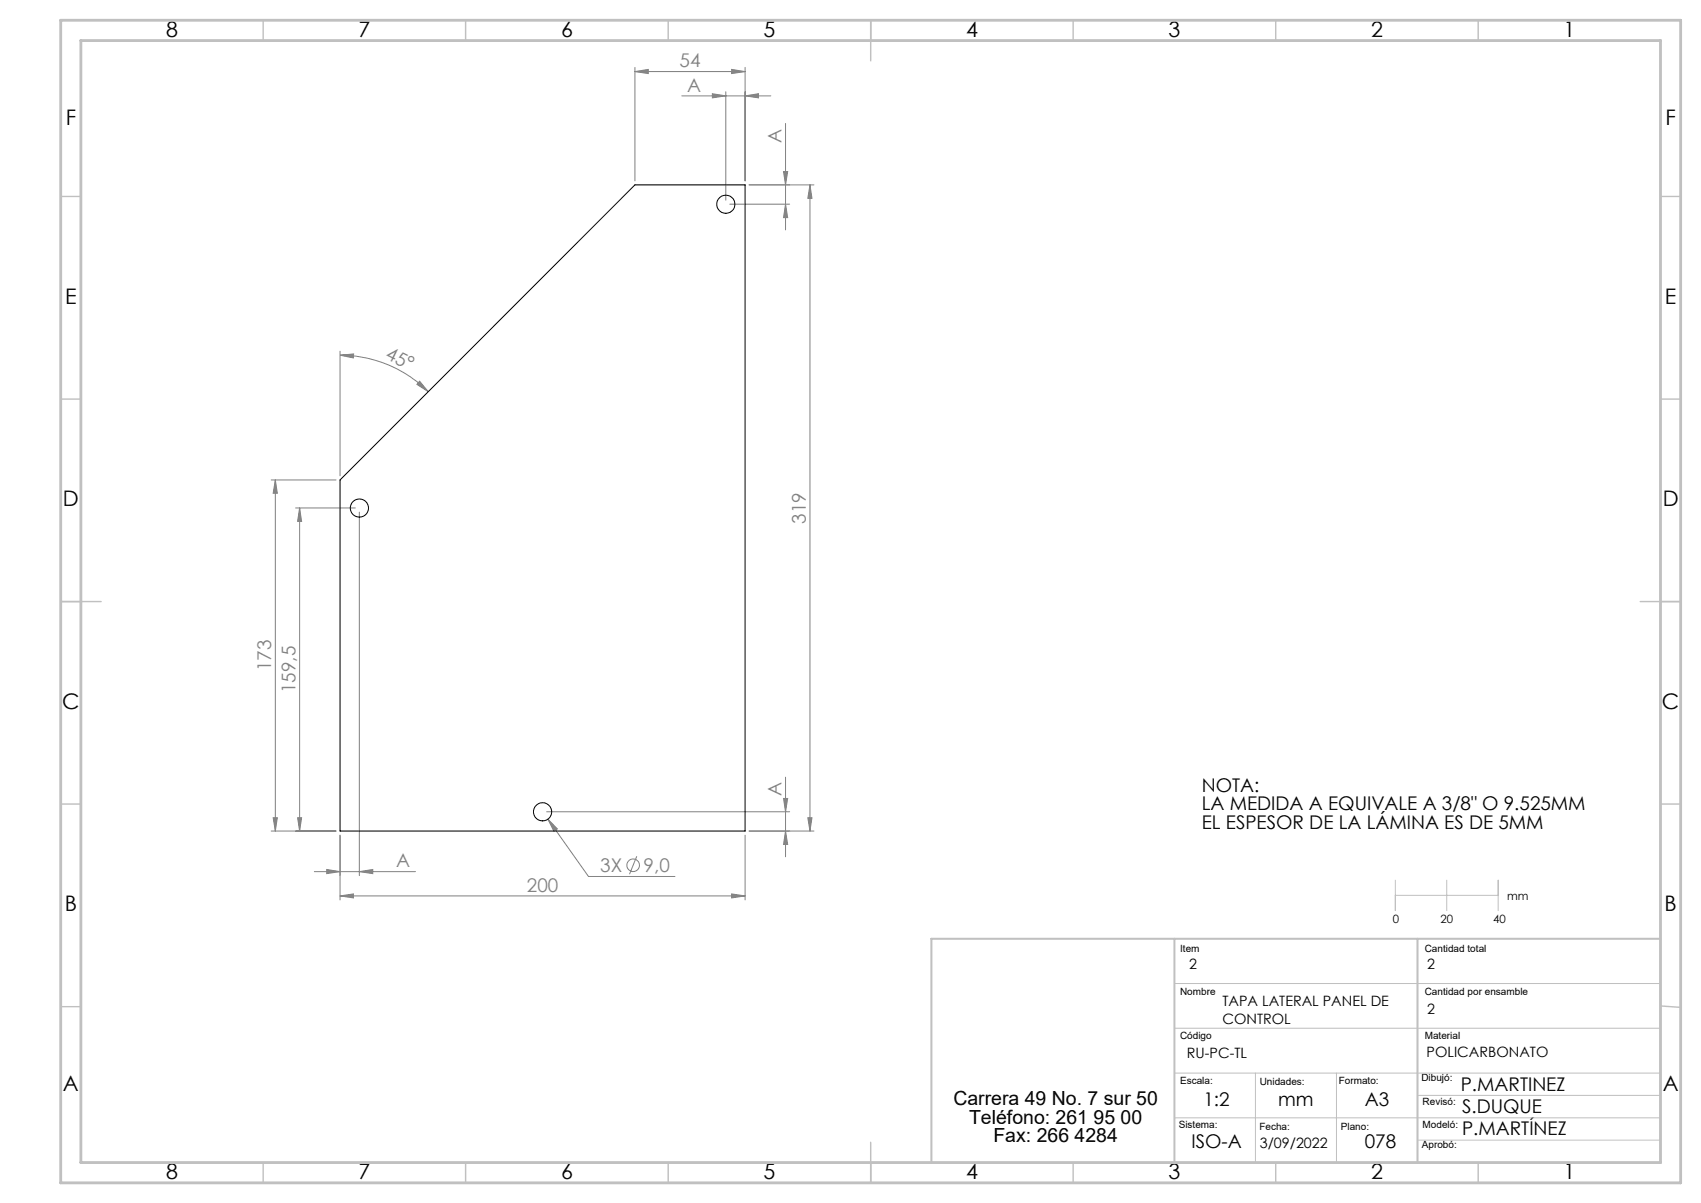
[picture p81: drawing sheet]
<svg xmlns="http://www.w3.org/2000/svg" width="420mm" height="297mm" viewBox="0 0 420 297" stroke-linecap="round" stroke-linejoin="round" font-family="sans-serif">
<defs><g id="words">
<g font-size="5.3">
<text x="41" y="9">8</text>
<text x="88.5" y="9">7</text>
<text x="138.5" y="9">6</text>
<text x="188.5" y="9">5</text>
<text x="238.5" y="9">4</text>
<text x="288.5" y="9">3</text>
<text x="338.5" y="9">2</text>
<text x="386" y="9">1</text>
<text x="16.2" y="30.8">F</text>
<text x="411.2" y="30.8">F</text>
<text x="16.1" y="75">E</text>
<text x="411.1" y="75">E</text>
<text x="15.5" y="125">D</text>
<text x="410.5" y="125">D</text>
<text x="15.4" y="175">C</text>
<text x="410.4" y="175">C</text>
<text x="16" y="225">B</text>
<text x="411" y="225">B</text>
<text x="15.5" y="269.3">A</text>
<text x="410.5" y="269.3">A</text>
<text x="41" y="291">8</text>
<text x="88.5" y="291">7</text>
<text x="138.5" y="291">6</text>
<text x="188.5" y="291">5</text>
<text x="238.5" y="291">4</text>
<text x="288.5" y="291">3</text>
<text x="338.5" y="291">2</text>
<text x="386" y="291">1</text>
</g>
<g font-size="4.8">
<text x="235.4" y="272.9">Carrera 49 No. 7 sur 50</text>
<text x="239.3" y="277.4">Teléfono: 261 95 00</text>
<text x="245.3" y="281.9">Fax: 266 4284</text>
</g>
<g font-size="4.7" fill="#808080">
<text x="167.8" y="16.6">54</text>
<text x="169.6" y="22.6">A</text>
<text x="193" y="35.2" transform="rotate(-90 193 35.2)">A</text>
<text x="94.9" y="88.4" transform="rotate(26 94.9 88.4)">45°</text>
<text x="199" y="129.3" transform="rotate(-90 199 129.3)">319</text>
<text x="67" y="165.7" transform="rotate(-90 67 165.7)">173</text>
<text x="73" y="171.1" transform="rotate(-90 73 171.1)">159,5</text>
<text x="193" y="196.6" transform="rotate(-90 193 196.6)">A</text>
<text x="97.9" y="214.2">A</text>
<text x="148.2" y="215.3">3X</text>
<text x="158.9" y="215.3">9,0</text>
<text x="130.1" y="220.2">200</text>
</g>
<g font-size="4.7">
<text x="296.7" y="195.5">NOTA:</text>
<text x="296.7" y="200">LA MEDIDA A EQUIVALE A 3/8&quot; O 9.525MM</text>
<text x="296.7" y="204.6">EL ESPESOR DE LA LÁMINA ES DE 5MM</text>
<text x="360.7" y="269.2">P.MARTINEZ</text>
<text x="297.2" y="272.9">1:2</text>
<text x="315.6" y="272.9">mm</text>
<text x="337" y="272.9">A3</text>
<text x="361" y="274.8">S.DUQUE</text>
<text x="361" y="280.2">P.MARTÍNEZ</text>
<text x="294.2" y="283.5">ISO-A</text>
<text x="337" y="283.5">078</text>
</g>
<g font-size="3.5">
<text x="293.6" y="239.2">2</text>
<text x="352.4" y="239.2">2</text>
<text x="301.8" y="248.3">TAPA LATERAL PANEL DE</text>
<text x="352.4" y="250.2">2</text>
<text x="301.8" y="252.9">CONTROL</text>
<text x="293.1" y="261.2">RU-PC-TL</text>
<text x="352.2" y="261.1">POLICARBONATO</text>
<text x="311.1" y="283.5">3/09/2022</text>
</g>
<g font-size="2.8">
<text x="343.9" y="227.8">0</text>
<text x="355.7" y="227.8">20</text>
<text x="368.7" y="227.8">40</text>
<text x="372.2" y="222.3">mm</text>
</g>
<g font-size="2.5">
<text x="291.4" y="235.1">Item</text>
<text x="351.8" y="235.1">Cantidad total</text>
<text x="291.4" y="245.5">Nombre</text>
<text x="351.8" y="245.5">Cantidad por ensamble</text>
<text x="291.4" y="256.5">Código</text>
<text x="351.8" y="256.5">Material</text>
<text x="291.4" y="267.7">Escala:</text>
<text x="311" y="267.8">Unidades:</text>
<text x="330.6" y="267.7">Formato:</text>
<text x="351" y="267">Dibujó:</text>
<text x="351.3" y="272.9">Revisó:</text>
<text x="291" y="278.4">Sistema:</text>
<text x="311" y="279">Fecha:</text>
<text x="331.1" y="279">Plano:</text>
<text x="351.3" y="278.4">Modeló:</text>
<text x="351.1" y="283.5">Aprobó:</text>
</g>
</g></defs>
<g fill="none" stroke="#808080" stroke-width=".25">
<path d="M156.8 17.7l3.3-.6v1.1zM156.8 16.6v28.1M156.8 17.7h27.2M180.7 17.1l3.3 .6-3.3 .5zM184 16.6v28.1M168.3 23.7h22M175.9 23.1l3.3 .6-3.3 .5zM179.2 22.6v26.8M184 23.7l3.3-.6v1.1zM194 30.5v26.3M180.2 50.4h14.8M185 45.6h16"/>
<path d="M193.5 42.4h1l-.5 3.2zM194 50.4l.5 3.3h-1zM200 45.6v159.6M200 45.6l.5 3.4h-1zM84 86.7v30.8M84 87.7l3.3-.3-.1 1zM84 87.7a30.7 30.7 0 0 1 21.7 9M103.6 94.1l2.1 2.6-2.8-1.8zM67 118.5h16M68 118.5l.5 3.3h-1zM68 118.5v86.7M73 125.4h14.7"/>
<path d="M74 125.4l.5 3.3h-1zM74 125.4v79.8M88.7 126.4v89.8M193.5 197.1h1l-.5 3.3zM194 191.9v19.6M67 205.2h16M67.5 201.9h1l-.5 3.3zM73.5 201.9h1l-.5 3.3zM77.6 215.2h25M80.7 214.7l3.3 .5-3.3 .5zM84 206.2v16M88.7 215.2l3.3-.5v1z"/>
<path d="M135 200.4h60M135.3 202.2l2.3 2.4-.8 .6zM135.3 202.2l10 14.2h21.4M157.2 211.4l-1.8 4.4M184 206.2v16M185 205.2h16M194 205.2l.5 3.3h-1zM199.5 201.9h1l-.5 3.3zM84 221.2l3.3-.5v1zM84 221.2h100M180.7 220.7l3.3 .5-3.3 .5z"/>
<circle cx="156.3" cy="213.6" r="1.56"/>
</g>
<path d="M344.5 217.3v7.5M357.2 217.3v7.5M369.9 217.3v7.5M344.5 221h25.4M290 242.8h120M290 253.9h120M290 264.9h120M290 276h120M310 264.9v22.1M330 264.9v22.1M350 270.4h60M350 281.5h60" fill="none" stroke="#c0c0c0" stroke-width=".25"/>
<g fill="none" stroke="#c0c0c0" stroke-width=".35">
<path d="M65 5v5M115 5v5M165 5v5M215 5v10M265 5v5M315 5v5M365 5v5M15 48.5h5M410 48.5h5M15 98.5h5M410 98.5h5M15 148.5h10"/>
<path d="M405 148.5h10M15 198.5h5M410 198.5h5M15 248.5h5M410 248.4l5 .3M65 287v5M115 287v5M165 287v5M215 282v10M265 287v5M315 287v5M365 287v5"/>
</g>
<path d="M290 231.8v55.2M350 231.8v55.2M410 231.8h-180v55.2" fill="none" stroke="#c0c0c0" stroke-width=".5"/>
<path d="M15 5h400v287h-400zM20 10h390v277h-390z" fill="none" stroke="#c0c0c0" stroke-width=".7"/>
<g fill="#808080">
<path d="M135.3 202.2l2.3 2.4-.8 .6z"/>
<path d="M103.6 94.1l2.1 2.6-2.8-1.8zM84 87.7l3.3-.3-.1 1z"/>
<path d="M180.7 17.1l3.3 .6-3.3 .5zM156.8 17.7l3.3-.6v1.1zM184 23.7l3.3-.6v1.1zM175.9 23.1l3.3 .6-3.3 .5zM88.7 215.2l3.3-.5v1zM80.7 214.7l3.3 .5-3.3 .5z"/>
<path d="M84 221.2l3.3-.5v1zM180.7 220.7l3.3 .5-3.3 .5z"/>
<path d="M199.5 201.9h1l-.5 3.3zM200 45.6l.5 3.4h-1z"/>
<path d="M68 118.5l.5 3.3h-1zM67.5 201.9h1l-.5 3.3zM193.5 42.4h1l-.5 3.2zM194 50.4l.5 3.3h-1zM193.5 197.1h1l-.5 3.3zM194 205.2l.5 3.3h-1zM74 125.4l.5 3.3h-1zM73.5 201.9h1l-.5 3.3z"/>
</g>
<g fill="none" stroke="#000" stroke-width=".25">
<path d="M156.8 45.6h27.2v159.6h-100v-86.7z"/>
<circle cx="179.2" cy="50.4" r="2.25"/>
<circle cx="88.7" cy="125.4" r="2.25"/>
<circle cx="134" cy="200.4" r="2.25"/>
</g>
<use href="#words"/>
</svg>
